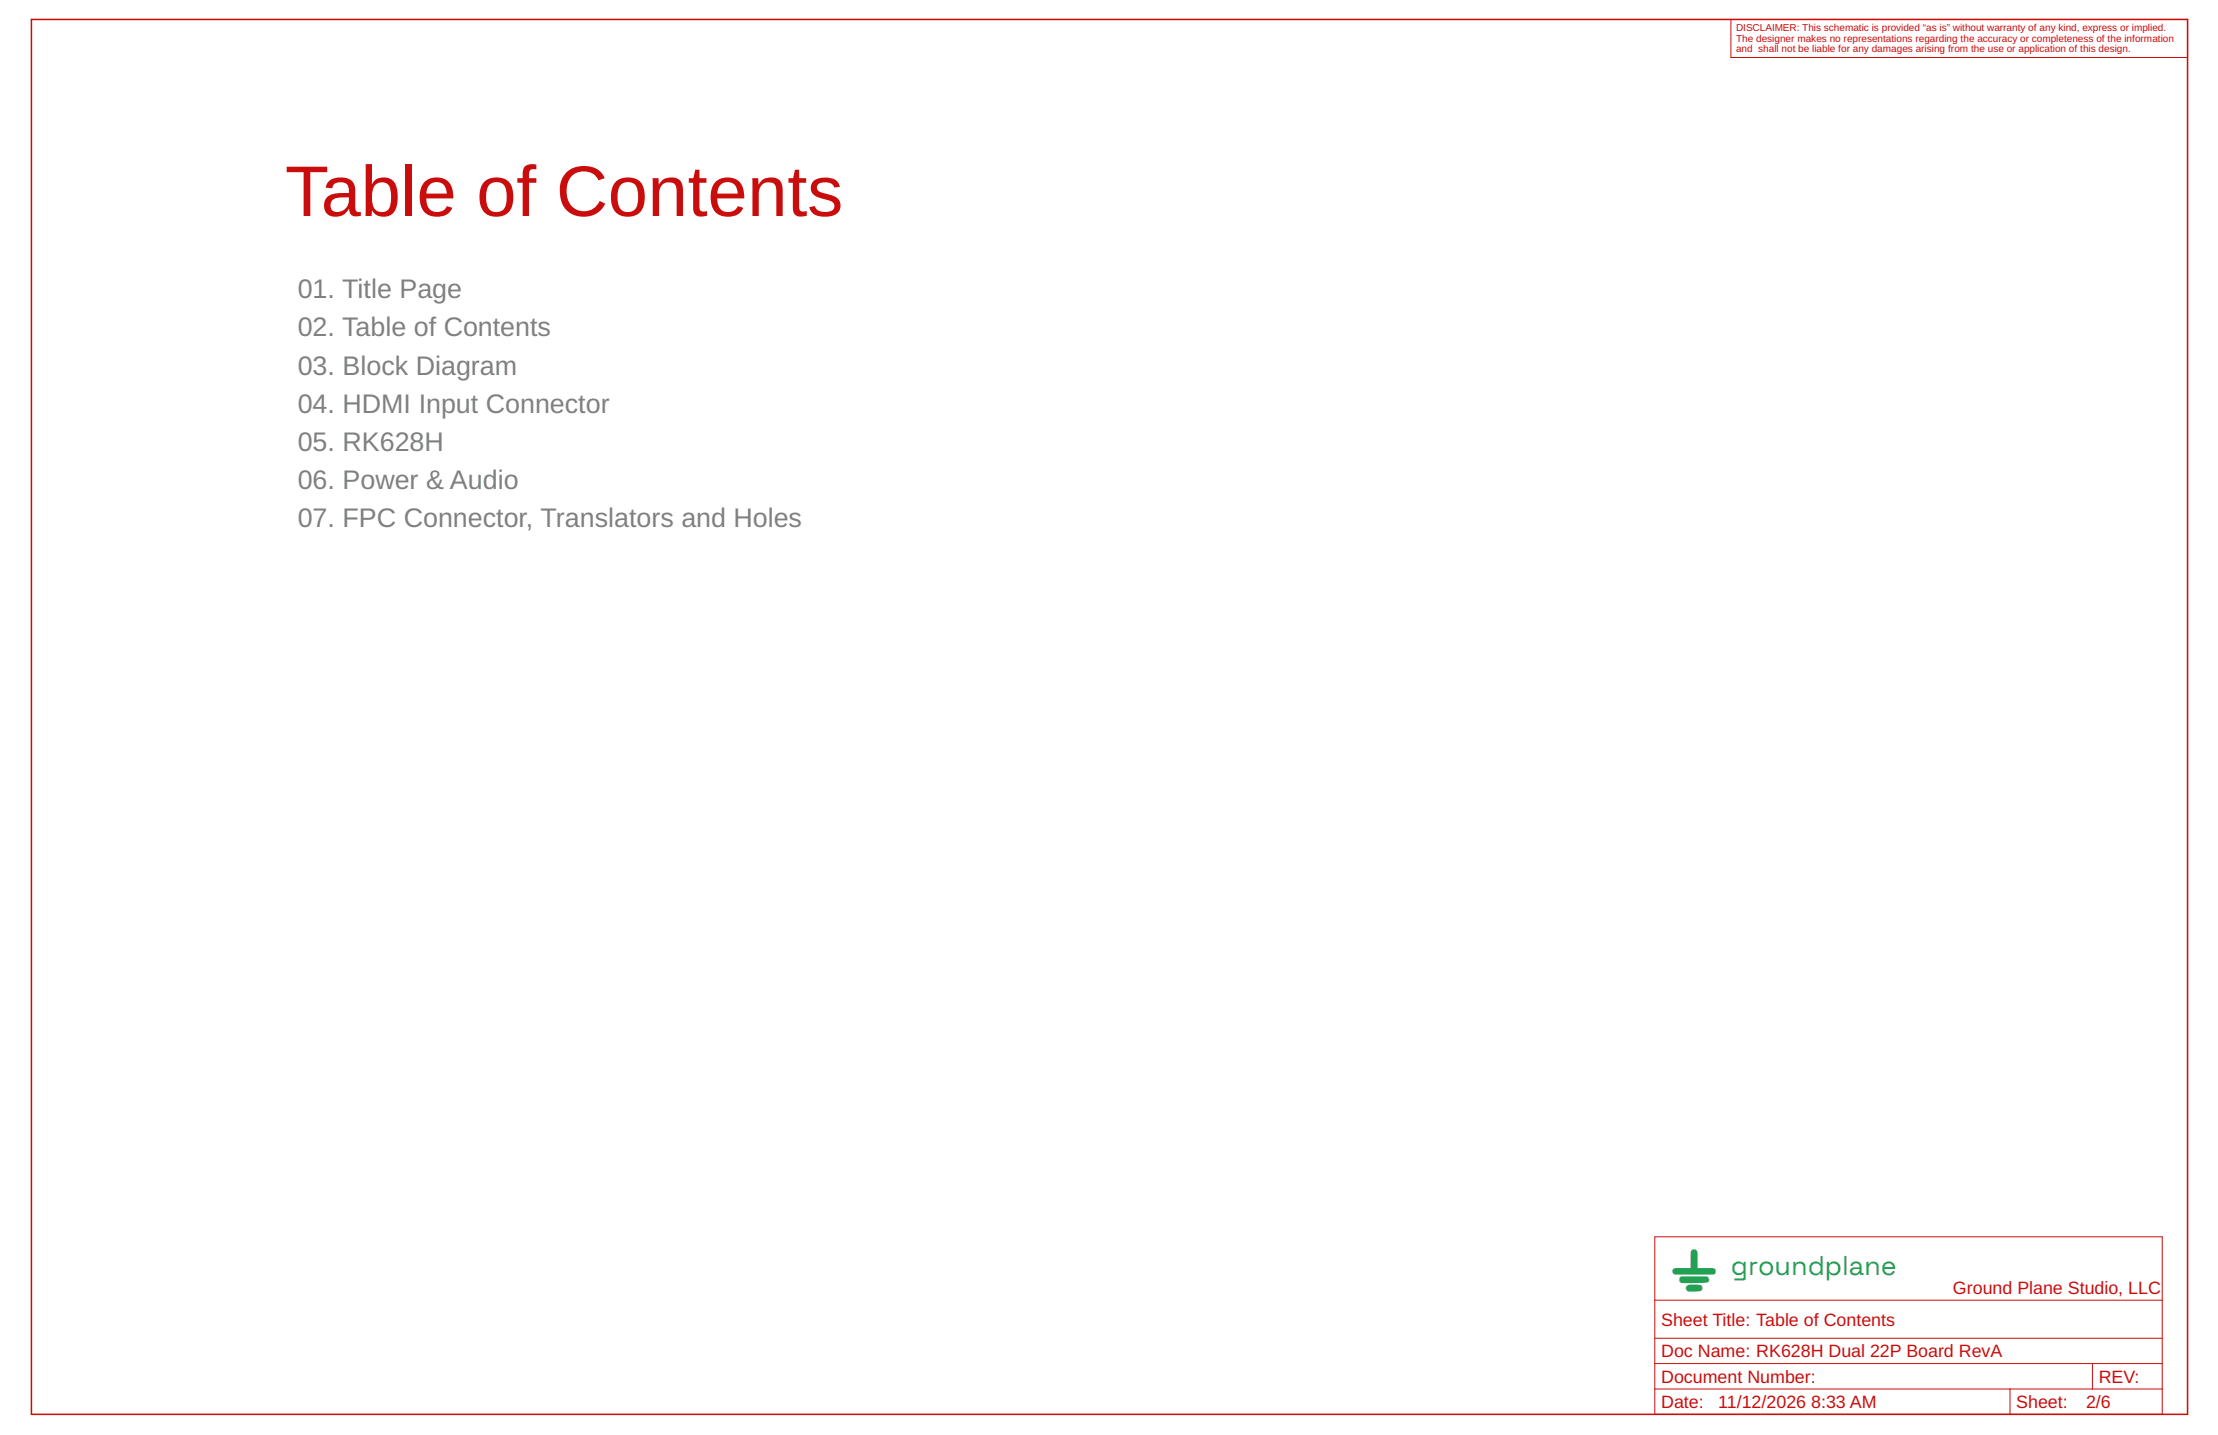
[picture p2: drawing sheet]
<svg xmlns="http://www.w3.org/2000/svg" width="432mm" height="279mm" viewBox="0 0 432 279" stroke-linecap="round" stroke-linejoin="round" font-family="sans-serif">
<defs><g id="words">
<text font-size="13.9" fill="#c90d0c" x="55.5" y="42.1">Table of Contents</text>
<text font-size="8.9" fill="#22a152" x="325.4" y="249.9">G</text>
<g font-size="5.2" fill="#808080">
<text x="58" y="58.1">01. Title Page</text>
<text x="58" y="65.5">02. Table of Contents</text>
<text x="58" y="72.9">03. Block Diagram</text>
<text x="58" y="80.3">04. HDMI Input Connector</text>
<text x="58" y="87.7">05. RK628H</text>
<text x="58" y="95.1">06. Power &amp; Audio</text>
<text x="58" y="102.6">07. FPC Connector, Translators and Holes</text>
</g>
<text font-size="5.2" fill="#22a152" x="337" y="248.2">groundplane</text>
<g font-size="3.5" fill="#c90d0c">
<text x="380.2" y="251.9">Ground Plane Studio, LLC</text>
<text x="323.4" y="258.1">Sheet Title: Table of Contents</text>
<text x="323.4" y="269.2">Document Number:</text>
<text x="323.4" y="264.3">Doc Name: RK628H Dual 22P Board RevA</text>
<text x="408.6" y="269.2">REV:</text>
<text x="323.4" y="274.1">Date:</text>
<text x="334.5" y="274.1">11/12/2026</text>
<text x="352.6" y="274.1">8:33 AM</text>
<text x="392.5" y="274.1">Sheet:</text>
<text x="406.1" y="274.1">2/6</text>
</g>
<g font-size="1.9" fill="#c90d0c">
<text x="338" y="6.1">DISCLAIMER: This schematic is provided “as is” without warranty of any kind, express or implied.</text>
<text x="338" y="8.1">The designer makes no representations regarding the accuracy or completeness of the information</text>
<text x="338" y="10.2">and shall not be liable for any damages arising from the use or application of this design.</text>
</g>
</g></defs>
<path d="M6.1 3.8h419.8v271.6h-419.8z" fill="none" stroke="#c90d0c" stroke-width=".3"/>
<path d="M337 3.8h88.9v7.4h-88.9zM322.2 240.8h98.7v34.6h-98.7zM322.2 253.2h98.7M322.2 265.5h98.7M322.2 270.4h98.7M322.2 260.6h98.7M391.3 270.4v5M407.4 265.5v4.9" fill="none" stroke="#c90d0c" stroke-width=".19"/>
<use href="#words"/>
</svg>
